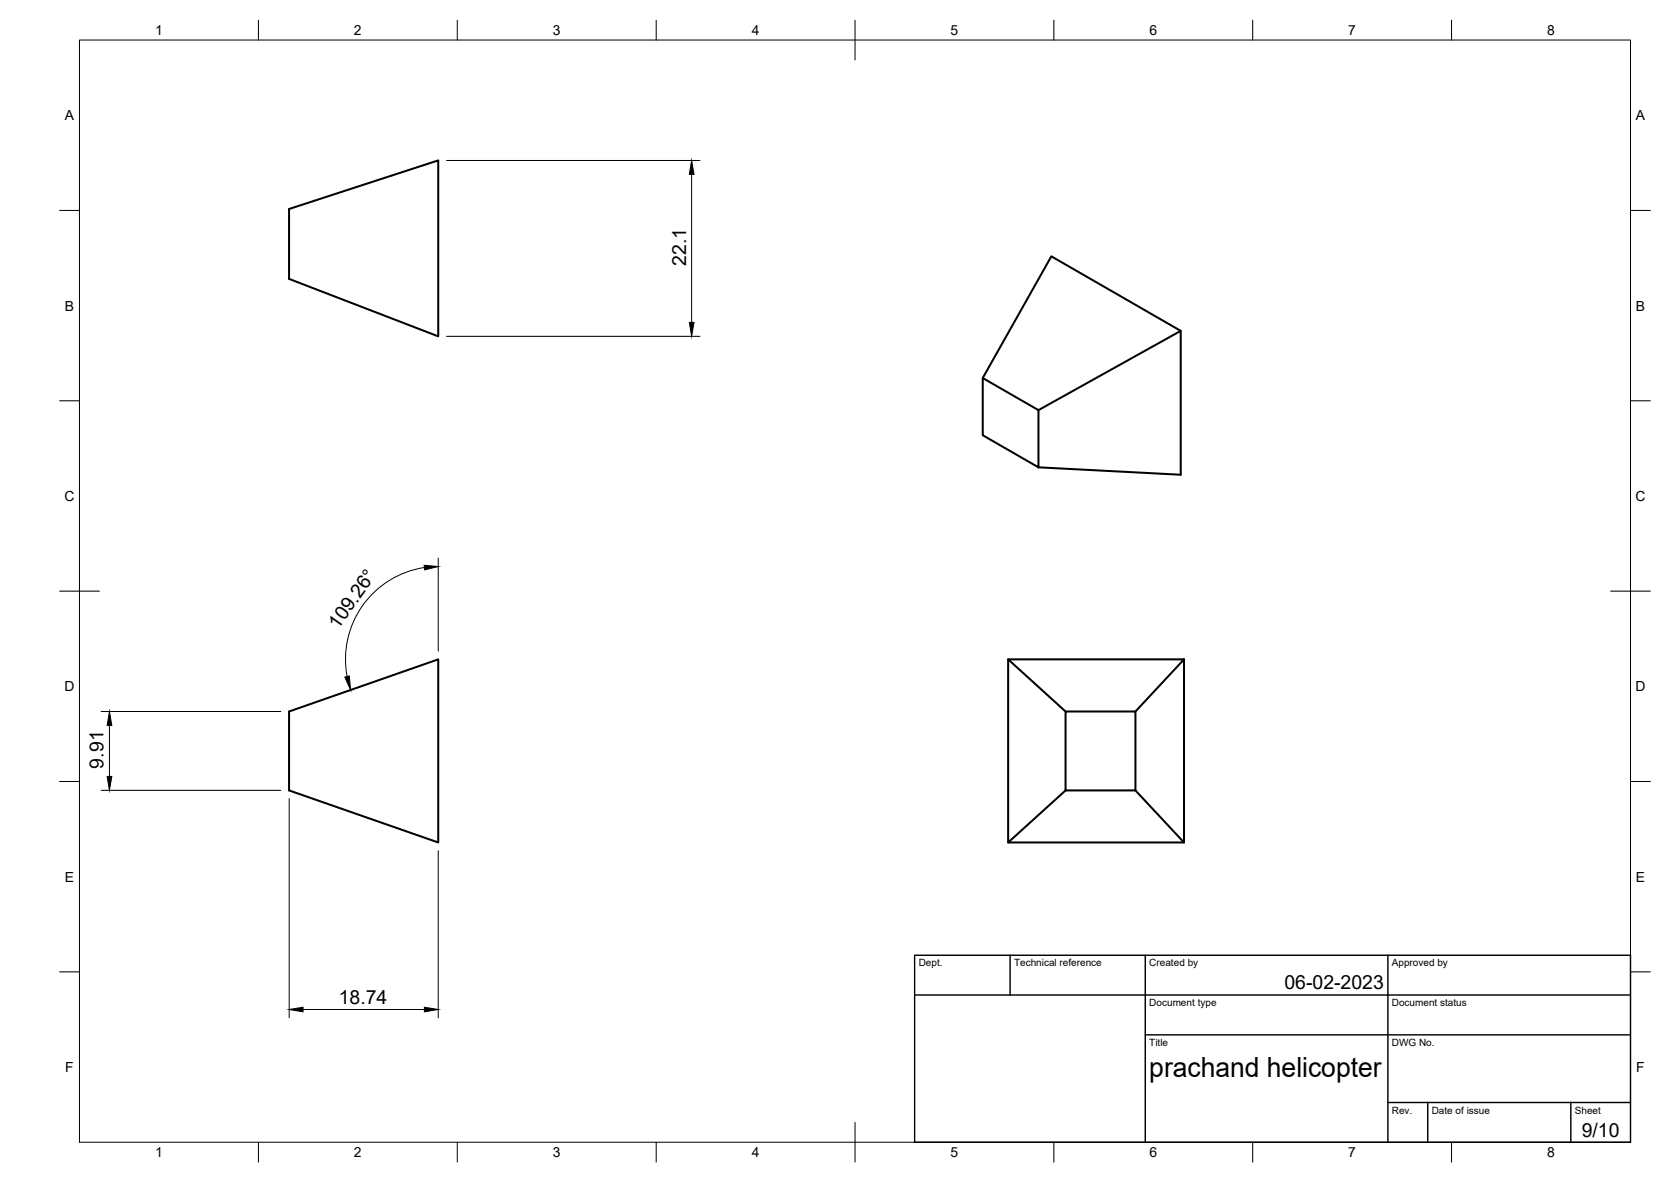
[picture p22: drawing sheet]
<svg xmlns="http://www.w3.org/2000/svg" width="420mm" height="297mm" viewBox="0 0 420 297" stroke-linecap="round" stroke-linejoin="round" font-family="sans-serif">
<defs><g id="words">
<text font-size="7" x="289" y="270.6">prachand helicopter</text>
<g font-size="4.9">
<text x="172.5" y="66.8" transform="rotate(-90 172.5 66.8)">22.1</text>
<text x="85" y="158.3" transform="rotate(-55 85 158.3)">109.26°</text>
<text x="26.1" y="193.1" transform="rotate(-90 26.1 193.1)">9.91</text>
<text x="323" y="248.5">06-02-2023</text>
<text x="85.2" y="252.2">18.74</text>
<text x="397.7" y="285.7">9/10</text>
</g>
<g font-size="3.5">
<text x="39" y="8.8">1</text>
<text x="89" y="8.8">2</text>
<text x="139" y="8.8">3</text>
<text x="189" y="8.8">4</text>
<text x="239" y="8.8">5</text>
<text x="289" y="8.8">6</text>
<text x="339" y="8.8">7</text>
<text x="389" y="8.8">8</text>
<text x="16.3" y="30.2">A</text>
<text x="411.3" y="30.2">A</text>
<text x="16.3" y="78">B</text>
<text x="411.3" y="78">B</text>
<text x="16.2" y="125.9">C</text>
<text x="411.2" y="125.9">C</text>
<text x="16.2" y="173.7">D</text>
<text x="411.2" y="173.7">D</text>
<text x="16.3" y="221.6">E</text>
<text x="411.3" y="221.6">E</text>
<text x="16.4" y="269.4">F</text>
<text x="411.4" y="269.4">F</text>
<text x="39" y="290.8">1</text>
<text x="89" y="290.8">2</text>
<text x="139" y="290.8">3</text>
<text x="189" y="290.8">4</text>
<text x="239" y="290.8">5</text>
<text x="289" y="290.8">6</text>
<text x="339" y="290.8">7</text>
<text x="389" y="290.8">8</text>
</g>
<g font-size="2.5">
<text x="231" y="242.9">Dept.</text>
<text x="255" y="242.9">Technical reference</text>
<text x="289" y="242.9">Created by</text>
<text x="350" y="242.9">Approved by</text>
<text x="289" y="252.8">Document type</text>
<text x="350" y="252.8">Document status</text>
<text x="289" y="262.9">Title</text>
<text x="350" y="262.9">DWG No.</text>
<text x="350" y="279.9">Rev.</text>
<text x="360" y="279.9">Date of issue</text>
<text x="396" y="279.9">Sheet</text>
</g>
</g></defs>
<!-- layer: Visible -->
<path d="M72.7 52.5l37.5-12.2v44.2l-37.5-14.4zM247.1 95l14 8.1v14.3l-14-8zM247.1 95l17.3-30.6 32.5 18.7v36.2l-35.8-1.9M296.9 83.1l-35.8 20M72.7 178.8l37.5-13.1v46l-37.5-13.1zM253.5 165.7l14.4 13.1M267.9 178.8h17.6v19.8h-17.6zM297.7 165.7h-44.2v46h44.2v-46l-12.2 13.1M267.9 198.6l-14.4 13.1M285.5 198.6l12.2 13.1" fill="none" stroke="#000" stroke-width=".51"/>
<!-- layer: BORDER -->
<g fill="none" stroke="#000" stroke-width=".25">
<path d="M20 10.1h390v276.9h-390zM65 5.1v5M115 5.1v5M165 5.1v5M215 5.1v10M265 5.1v5M315 5.1v5M365 5.1v5M15 52.9h5M410 52.9h5M15 100.7h5M410 100.7h5"/>
<path d="M15 148.6h10M405 148.6h10M15 196.4h5M410 196.4h5M15 244.2h5M410 244.2h5M65 287v5M115 287v5M165 287v5M215 282.1v9.9M265 287v5M315 287v5"/>
<path d="M365 287v5"/>
</g>
<!-- layer: TITLEBLOCK -->
<path d="M230 240.1h180v46.9h-180zM230 250h180M254 240.1v9.9M288 240.1v46.9M349 240.1v46.9M288 260.1h122M349 277.1h61M359 277.1v9.9M395 277.1v9.9" fill="none" stroke="#000" stroke-width=".36"/>
<!-- layer: FD_Dimensions -->
<path d="M112.3 40.3h63.7M173.9 43.8v37.2M112.3 84.5h63.7M106.7 142.6a23.3 23.3 0 0 0-19.4 27.4M110.2 140.3v23.3M25.4 178.8h45.2M25.4 198.6h45.2M27.5 182.3v12.8M72.7 200.7v55.1M110.2 213.8v42M76.2 253.7h30.5" fill="none" stroke="#000" stroke-width=".25"/>
<path d="M173.9 40.3l.6 3.5h-1.2zM173.3 81h1.2l-.6 3.5zM106.7 142.1l3.5 .3-3.5 .8zM86.7 170.2l1.1-.3 .4 3.5zM27.5 178.8l.6 3.5h-1.2zM26.9 195.1h1.2l-.6 3.5zM72.7 253.7l3.5-.6v1.2zM106.7 253.1l3.5 .6-3.5 .6z" fill="#000" stroke="#000" stroke-width=".25"/>
<use href="#words"/>
</svg>
